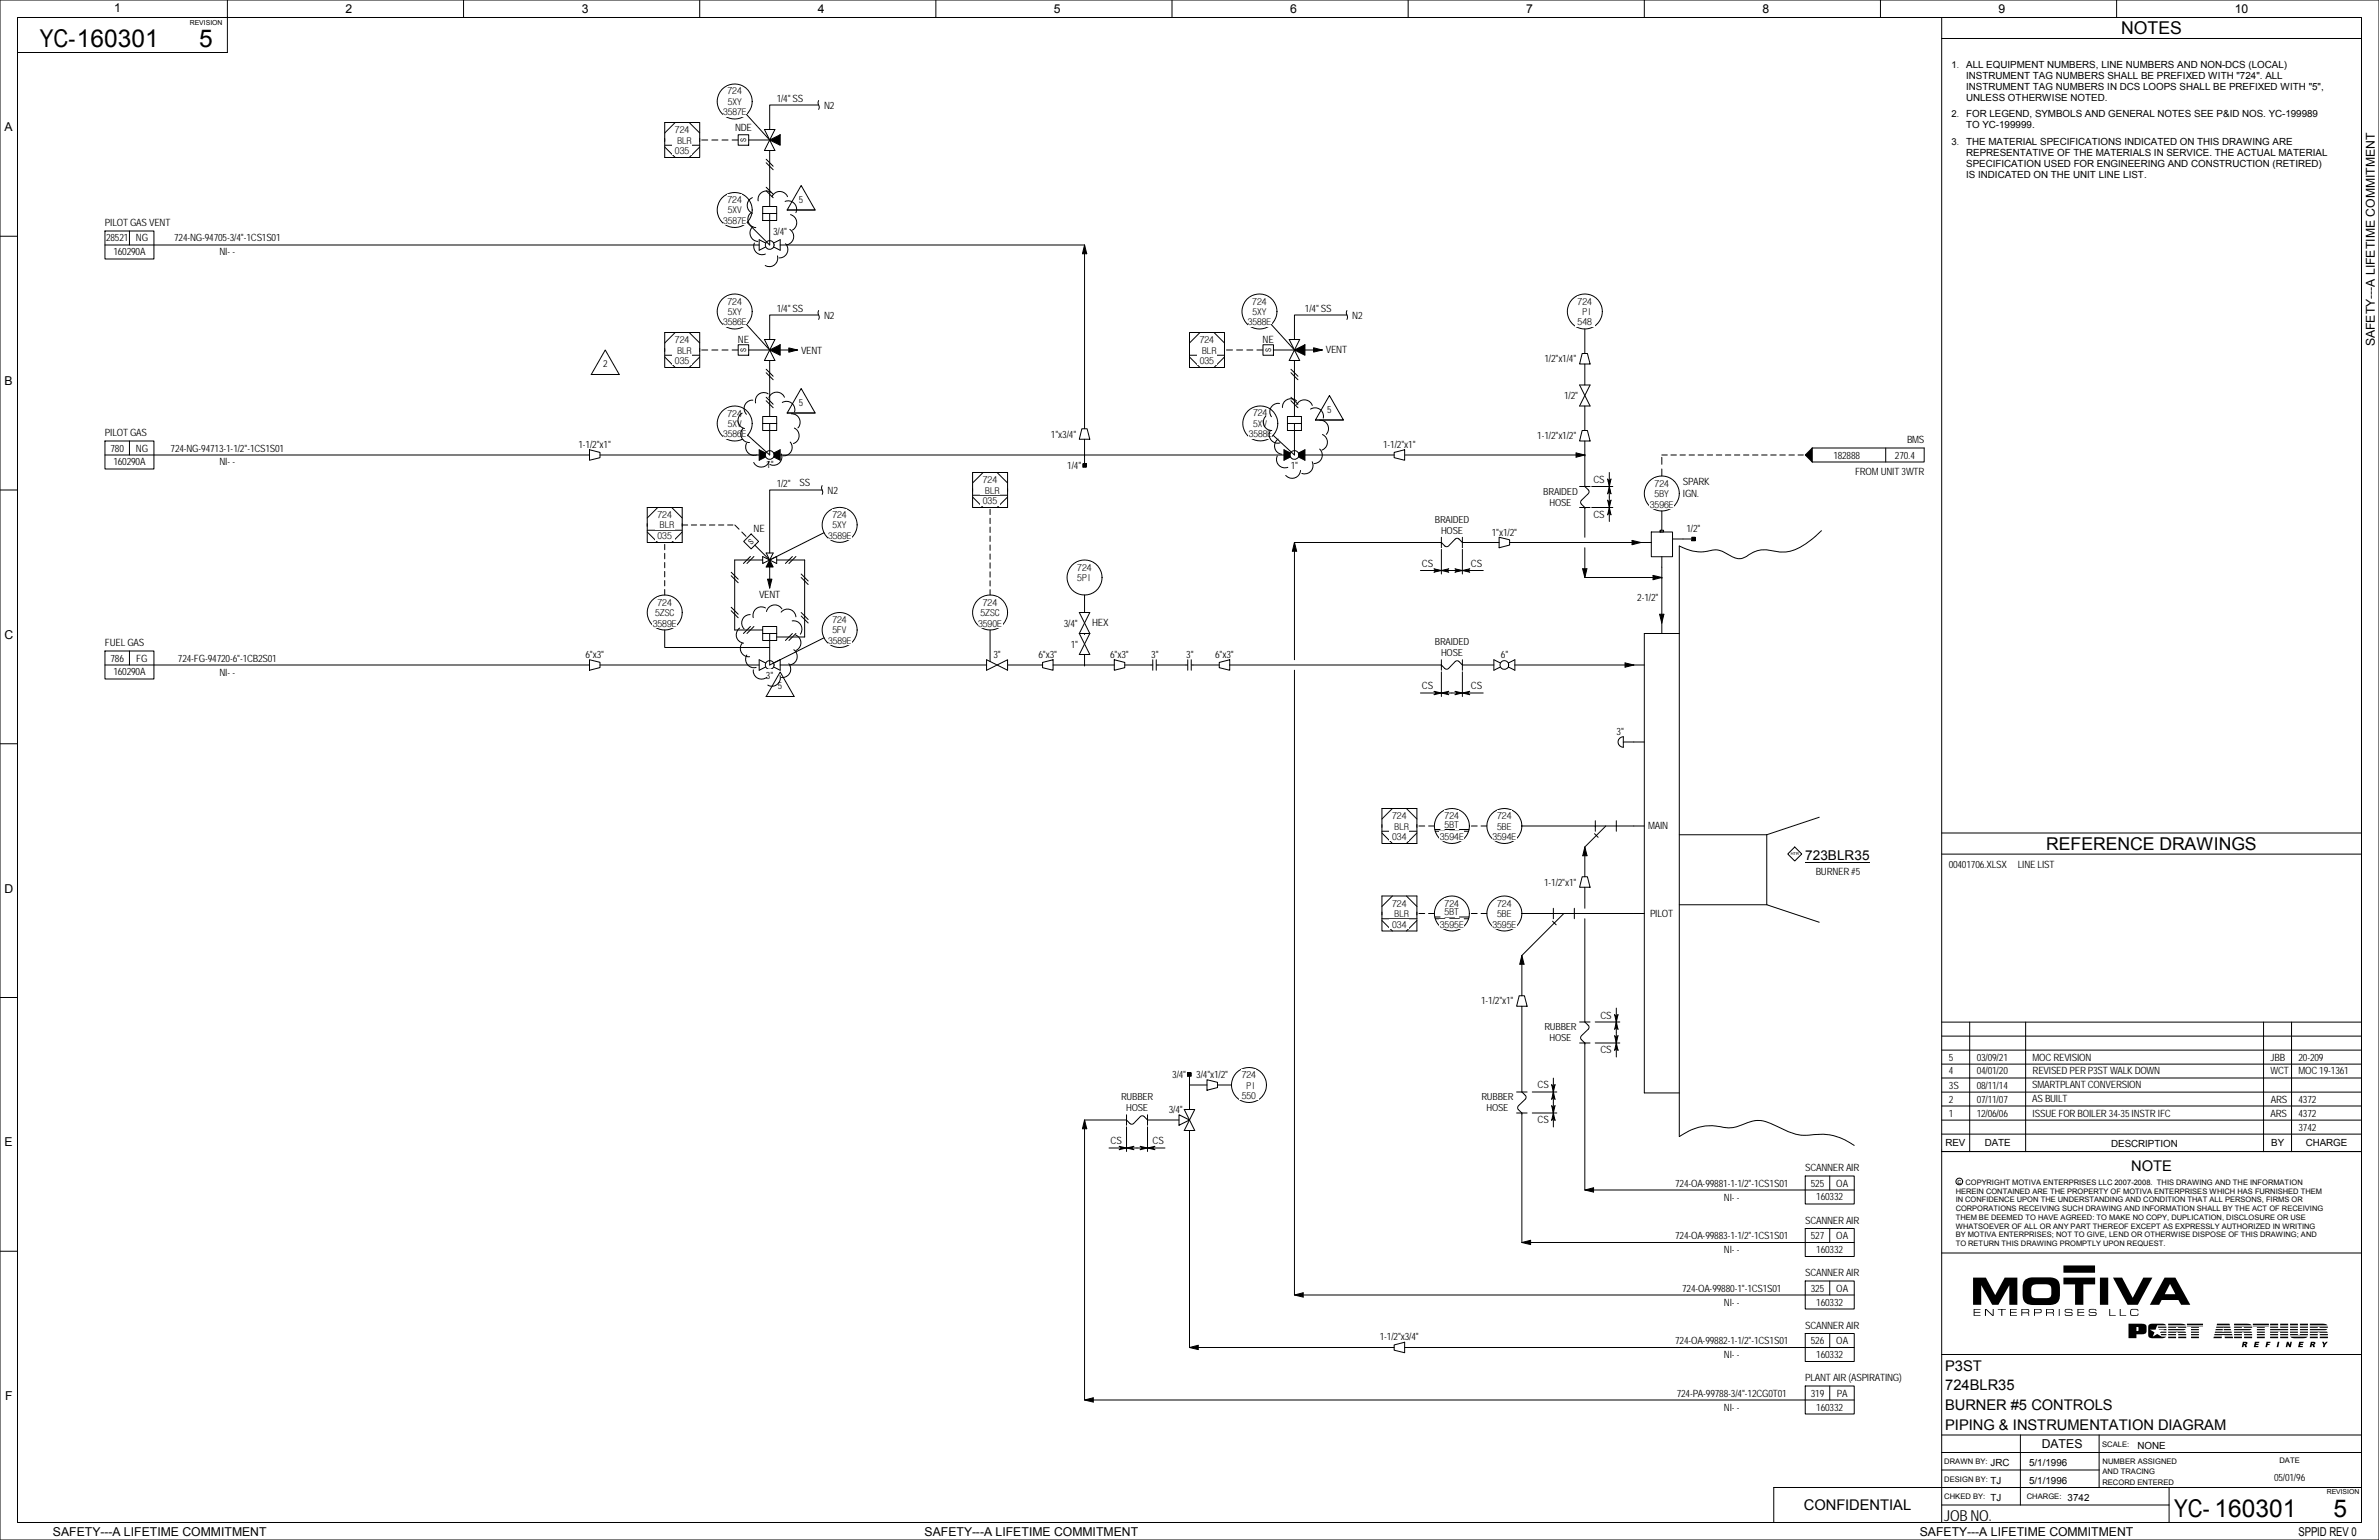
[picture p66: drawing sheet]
<svg xmlns="http://www.w3.org/2000/svg" width="432mm" height="279mm" viewBox="0 0 432 279" stroke-linecap="round" stroke-linejoin="round" font-family="sans-serif">
<defs><g id="words">
<g font-size="4.5">
<text x="7.2" y="8.6">YC-160301</text>
<text x="36.2" y="8.5">5</text>
<text x="394.6" y="275.3">YC- 160301</text>
<text x="423.6" y="275.2">5</text>
</g>
<g font-size="3.2">
<text x="385" y="6.2">NOTES</text>
<text x="371.4" y="154.1">REFERENCE DRAWINGS</text>
</g>
<g font-size="2.7">
<text x="386.8" y="212.4">NOTE</text>
<text x="353.1" y="248.7">P3ST</text>
<text x="353.1" y="252.2">724BLR35</text>
<text x="353.1" y="255.8">BURNER #5 CONTROLS</text>
<text x="353.1" y="259.4">PIPING &amp; INSTRUMENTATION DIAGRAM</text>
<text x="327.4" y="274">CONFIDENTIAL</text>
<text x="352.9" y="275.9">JOB NO.</text>
</g>
<text font-size="2.5" x="327.7" y="156.1">723BLR35</text>
<g font-size="2.2">
<text x="20.7" y="2.2">1</text>
<text x="62.7" y="2.4">2</text>
<text x="105.6" y="2.4">3</text>
<text x="148.4" y="2.4">4</text>
<text x="191.3" y="2.4">5</text>
<text x="234.2" y="2.4">6</text>
<text x="277" y="2.4">7</text>
<text x="319.9" y="2.4">8</text>
<text x="362.8" y="2.4">9</text>
<text x="405.6" y="2.4">10</text>
<text x=".8" y="23.8">A</text>
<text x="431" y="62.8" transform="rotate(-90 431 62.8)">SAFETY---A LIFETIME COMMITMENT</text>
<text x=".8" y="69.8">B</text>
<text x=".8" y="115.9">C</text>
<text x=".8" y="161.9">D</text>
<text x=".8" y="208">E</text>
<text x=".9" y="254">F</text>
<text x="370.6" y="262.7">DATES</text>
<text x="9.6" y="278.7">SAFETY---A LIFETIME COMMITMENT</text>
<text x="167.8" y="278.7">SAFETY---A LIFETIME COMMITMENT</text>
<text x="348.4" y="278.7">SAFETY---A LIFETIME COMMITMENT</text>
<text x="417.2" y="278.6">SPPID REV 0</text>
</g>
<g font-size="1.8">
<text x="356.9" y="12.4">ALL EQUIPMENT NUMBERS, LINE NUMBERS AND NON-DCS (LOCAL)</text>
<text x="356.9" y="14.4">INSTRUMENT TAG NUMBERS SHALL BE PREFIXED WITH &quot;724&quot;. ALL</text>
<text x="356.9" y="16.4">INSTRUMENT TAG NUMBERS IN DCS LOOPS SHALL BE PREFIXED WITH &quot;5&quot;,</text>
<text x="133.4" y="23.8">NDE</text>
<text x="141" y="18.4">1/4&quot; SS</text>
<text x="149.6" y="19.7">N2</text>
<text x="356.9" y="21.3">FOR LEGEND, SYMBOLS AND GENERAL NOTES SEE P&amp;ID NOS. YC-199989</text>
<text x="356.9" y="23.3">TO YC-199999.</text>
<text x="356.9" y="18.4">UNLESS OTHERWISE NOTED.</text>
<text x="356.9" y="26.4">THE MATERIAL SPECIFICATIONS INDICATED ON THIS DRAWING ARE</text>
<text x="356.9" y="28.4">REPRESENTATIVE OF THE MATERIALS IN SERVICE. THE ACTUAL MATERIAL</text>
<text x="356.9" y="30.3">SPECIFICATION USED FOR ENGINEERING AND CONSTRUCTION (RETIRED)</text>
<text x="356.9" y="32.3">IS INDICATED ON THE UNIT LINE LIST.</text>
<text x="19.1" y="41">PILOT GAS VENT</text>
<text x="145" y="36.8">5</text>
<text x="19.3" y="43.8">28521</text>
<text x="20.6" y="46.4">160290A</text>
<text x="24.6" y="43.8">NG</text>
<text x="31.6" y="43.8">724-NG-94705-3/4&quot;-1CS1S01</text>
<text x="39.9" y="46.4">NI- -</text>
<text x="140.3" y="42.7">3/4&quot;</text>
<text x="141" y="56.5">1/4&quot; SS</text>
<text x="149.6" y="57.8">N2</text>
<text x="236.9" y="56.5">1/4&quot; SS</text>
<text x="245.4" y="57.8">N2</text>
<text x="133.9" y="62.2">NE</text>
<text x="145.4" y="64.1">VENT</text>
<text x="229.2" y="62.2">NE</text>
<text x="240.6" y="64.1">VENT</text>
<text x="280.3" y="65.7">1/2&quot;x1/4&quot;</text>
<text x="109.5" y="66.7">2</text>
<text x="145" y="73.6">5</text>
<text x="240.9" y="74.9">5</text>
<text x="283.9" y="72.4">1/2&quot;</text>
<text x="19.1" y="79.1">PILOT GAS</text>
<text x="20.1" y="81.9">780</text>
<text x="24.6" y="81.9">NG</text>
<text x="31" y="81.9">724-NG-94713-1-1/2&quot;-1CS1S01</text>
<text x="105" y="81.3">1-1/2&quot;x1&quot;</text>
<text x="190.8" y="79.4">1&quot;x3/4&quot;</text>
<text x="251.1" y="81.3">1-1/2&quot;x1&quot;</text>
<text x="279" y="79.7">1-1/2&quot;x1/2&quot;</text>
<text x="332.8" y="83.2">182888</text>
<text x="343.9" y="83.2">270.4</text>
<text x="346.1" y="80.4">BMS</text>
<text x="20.6" y="84.5">160290A</text>
<text x="39.9" y="84.5">NI- -</text>
<text x="139.1" y="85">1&quot;</text>
<text x="141" y="88.3">1/2&quot;</text>
<text x="145.1" y="88.3">SS</text>
<text x="150.2" y="89.5">N2</text>
<text x="193.7" y="85.1">1/4&quot;</text>
<text x="234.3" y="85.1">1&quot;</text>
<text x="280.1" y="89.8">BRAIDED</text>
<text x="289.2" y="87.6">CS</text>
<text x="305.4" y="88">SPARK</text>
<text x="336.7" y="86.1">FROM UNIT 3WTR</text>
<text x="260.4" y="94.8">BRAIDED</text>
<text x="281.2" y="91.8">HOSE</text>
<text x="289.2" y="94">CS</text>
<text x="305.4" y="90.1">IGN.</text>
<text x="136.8" y="96.5">NE</text>
<text x="261.6" y="96.9">HOSE</text>
<text x="270.8" y="97.2">1&quot;x1/2&quot;</text>
<text x="306.1" y="96.5">1/2&quot;</text>
<text x="258.1" y="102.9">CS</text>
<text x="267" y="102.9">CS</text>
<text x="137.8" y="108.6">VENT</text>
<text x="193.1" y="113.7">3/4&quot;</text>
<text x="198.2" y="113.7">HEX</text>
<text x="297.2" y="109.1">2-1/2&quot;</text>
<text x="19.1" y="117.2">FUEL GAS</text>
<text x="106.3" y="119.4">6&quot;x3&quot;</text>
<text x="180.3" y="119.4">3&quot;</text>
<text x="188.5" y="119.4">6&quot;x3&quot;</text>
<text x="194.3" y="117.5">1&quot;</text>
<text x="201.5" y="119.4">6&quot;x3&quot;</text>
<text x="208.9" y="119.4">3&quot;</text>
<text x="215.3" y="119.4">3&quot;</text>
<text x="220.6" y="119.4">6&quot;x3&quot;</text>
<text x="260.4" y="117.1">BRAIDED</text>
<text x="261.6" y="119.1">HOSE</text>
<text x="272.4" y="119.4">6&quot;</text>
<text x="20.1" y="120">786</text>
<text x="20.6" y="122.6">160290A</text>
<text x="24.7" y="120">FG</text>
<text x="32.3" y="120">724-FG-94720-6&quot;-1CB2S01</text>
<text x="39.9" y="122.6">NI- -</text>
<text x="139" y="123.2">3&quot;</text>
<text x="141.2" y="125.1">5</text>
<text x="258.1" y="125.1">CS</text>
<text x="267" y="125.1">CS</text>
<text x="293.4" y="133.4">3&quot;</text>
<text x="299.1" y="150.5">MAIN</text>
<text x="280.3" y="160.7">1-1/2&quot;x1&quot;</text>
<text x="329.6" y="158.7">BURNER #5</text>
<text x="353.7" y="157.5">00401706.XLSX</text>
<text x="366.2" y="157.5">LINE LIST</text>
<text x="299.5" y="166.3">PILOT</text>
<text x="268.8" y="182.2">1-1/2&quot;x1&quot;</text>
<text x="290.5" y="184.8">CS</text>
<text x="280.3" y="186.9">RUBBER</text>
<text x="281.2" y="189">HOSE</text>
<text x="290.5" y="191.1">CS</text>
<text x="212.8" y="195.6">3/4&quot;</text>
<text x="217.1" y="195.6">3/4&quot;x1/2&quot;</text>
<text x="279" y="197.5">CS</text>
<text x="353.7" y="192.4">5</text>
<text x="353.7" y="194.9">4</text>
<text x="353.7" y="197.5">3S</text>
<text x="358.8" y="192.4">03/09/21</text>
<text x="358.8" y="194.9">04/01/20</text>
<text x="358.8" y="197.5">08/11/14</text>
<text x="368.9" y="197.5">SMARTPLANT CONVERSION</text>
<text x="368.9" y="192.4">MOC REVISION</text>
<text x="368.9" y="194.9">REVISED PER P3ST WALK DOWN</text>
<text x="412.1" y="192.4">JBB</text>
<text x="412.1" y="194.9">WCT</text>
<text x="417.2" y="192.4">20-209</text>
<text x="417.2" y="194.9">MOC 19-1361</text>
<text x="203.5" y="199.6">RUBBER</text>
<text x="204.4" y="201.7">HOSE</text>
<text x="212.1" y="202">3/4&quot;</text>
<text x="268.9" y="199.6">RUBBER</text>
<text x="269.8" y="201.7">HOSE</text>
<text x="279" y="203.8">CS</text>
<text x="353.7" y="202.6">1</text>
<text x="353.7" y="200">2</text>
<text x="358.8" y="202.6">12/06/06</text>
<text x="358.8" y="200">07/11/07</text>
<text x="368.9" y="200">AS BUILT</text>
<text x="368.9" y="202.6">ISSUE FOR BOILER 34-35 INSTR IFC</text>
<text x="412.1" y="202.6">ARS</text>
<text x="412.2" y="200">ARS</text>
<text x="417.2" y="200">4372</text>
<text x="417.2" y="202.6">4372</text>
<text x="201.6" y="207.6">CS</text>
<text x="209.2" y="207.6">CS</text>
<text x="353.1" y="208">REV</text>
<text x="360.2" y="207.9">DATE</text>
<text x="383.2" y="208">DESCRIPTION</text>
<text x="412.2" y="208">BY</text>
<text x="417.2" y="205.1">3742</text>
<text x="418.5" y="208">CHARGE</text>
<text x="304.1" y="215.3">724-OA-99881-1-1/2&quot;-1CS1S01</text>
<text x="327.7" y="212.5">SCANNER AIR</text>
<text x="328.7" y="215.3">525</text>
<text x="333.3" y="215.3">OA</text>
<text x="312.9" y="217.8">NI- -</text>
<text x="329.7" y="217.8">160332</text>
<text x="304.1" y="224.8">724-OA-99883-1-1/2&quot;-1CS1S01</text>
<text x="312.9" y="227.3">NI- -</text>
<text x="327.7" y="222">SCANNER AIR</text>
<text x="328.7" y="224.8">527</text>
<text x="329.7" y="227.3">160332</text>
<text x="333.3" y="224.8">OA</text>
<text x="327.7" y="231.5">SCANNER AIR</text>
<text x="305.3" y="234.3">724-OA-99880-1&quot;-1CS1S01</text>
<text x="312.9" y="236.9">NI- -</text>
<text x="328.7" y="234.3">325</text>
<text x="329.7" y="236.9">160332</text>
<text x="333.3" y="234.3">OA</text>
<text x="250.4" y="243.2">1-1/2&quot;x3/4&quot;</text>
<text x="304.1" y="243.8">724-OA-99882-1-1/2&quot;-1CS1S01</text>
<text x="327.7" y="241.1">SCANNER AIR</text>
<text x="328.7" y="243.8">526</text>
<text x="333.3" y="243.8">OA</text>
<text x="312.9" y="246.4">NI- -</text>
<text x="327.7" y="250.6">PLANT AIR (ASPIRATING)</text>
<text x="329.7" y="246.4">160332</text>
<text x="304.3" y="253.4">724-PA-99788-3/4&quot;-12CG0T01</text>
<text x="312.9" y="255.9">NI- -</text>
<text x="328.7" y="253.4">319</text>
<text x="329.7" y="255.9">160332</text>
<text x="333.4" y="253.4">PA</text>
<text x="388" y="262.9">NONE</text>
<text x="361.3" y="266">JRC</text>
<text x="361.3" y="269.2">TJ</text>
<text x="368.3" y="266">5/1/1996</text>
<text x="368.3" y="269.2">5/1/1996</text>
<text x="412.7" y="268.6">05/01/96</text>
<text x="361.3" y="272.4">TJ</text>
<text x="375.3" y="272.4">3742</text>
</g>
<g font-size="1.7">
<text x="132" y="17.1">724</text>
<text x="354.2" y="12.3">1.</text>
<text x="131.2" y="20.9">3587E</text>
<text x="132.1" y="19">5XY</text>
<text x="354.2" y="21.2">2.</text>
<text x="122.5" y="24.1">724</text>
<text x="122.5" y="27.9">035</text>
<text x="123" y="26">BLR</text>
<text x="354.2" y="26.3">3.</text>
<text x="131.3" y="40.6">3587E</text>
<text x="132" y="36.8">724</text>
<text x="132.1" y="38.7">5XV</text>
<text x="131.3" y="59">3586E</text>
<text x="132" y="55.2">724</text>
<text x="132.1" y="57.1">5XY</text>
<text x="226.5" y="59">3588E</text>
<text x="227.3" y="55.2">724</text>
<text x="227.3" y="57.1">5XY</text>
<text x="286.3" y="55.2">724</text>
<text x="286.3" y="59.1">548</text>
<text x="287.2" y="57.1">PI</text>
<text x="122.5" y="62.2">724</text>
<text x="123" y="64.1">BLR</text>
<text x="217.8" y="62.2">724</text>
<text x="218.2" y="64.1">BLR</text>
<text x="122.5" y="66">035</text>
<text x="217.8" y="66">035</text>
<text x="132" y="75.6">724</text>
<text x="132.1" y="77.4">5XV</text>
<text x="227.4" y="75.5">724</text>
<text x="227.5" y="77.4">5XV</text>
<text x="131.3" y="79.4">3586E</text>
<text x="226.7" y="79.3">3588E</text>
<text x="178.4" y="87.6">724</text>
<text x="178.8" y="89.5">BLR</text>
<text x="300.3" y="88.3">724</text>
<text x="119.3" y="94">724</text>
<text x="119.8" y="95.9">BLR</text>
<text x="151.1" y="94">724</text>
<text x="151.1" y="95.8">5XY</text>
<text x="178.4" y="91.4">035</text>
<text x="299.4" y="92.1">3596E</text>
<text x="300.3" y="90.2">5BY</text>
<text x="119.3" y="97.8">035</text>
<text x="150.3" y="97.7">3589E</text>
<text x="195.5" y="103.5">724</text>
<text x="195.5" y="105.4">5PI</text>
<text x="118.5" y="113.7">3589E</text>
<text x="118.9" y="111.8">5ZSC</text>
<text x="119.3" y="109.9">724</text>
<text x="151.1" y="113">724</text>
<text x="177.5" y="113.7">3590E</text>
<text x="178" y="111.8">5ZSC</text>
<text x="178.4" y="109.9">724</text>
<text x="150.3" y="116.8">3589E</text>
<text x="151.1" y="114.9">5FV</text>
<text x="252.7" y="148.6">724</text>
<text x="262.2" y="148.6">724</text>
<text x="271.7" y="148.6">724</text>
<text x="252.7" y="152.4">034</text>
<text x="253.1" y="150.5">BLR</text>
<text x="261.3" y="152.4">3594E</text>
<text x="262.2" y="150.2">5BT</text>
<text x="270.9" y="152.4">3594E</text>
<text x="271.7" y="150.5">5BE</text>
<text x="252.7" y="164.5">724</text>
<text x="253.1" y="166.4">BLR</text>
<text x="262.2" y="164.5">724</text>
<text x="262.2" y="166.1">5BT</text>
<text x="271.7" y="164.5">724</text>
<text x="271.7" y="166.4">5BE</text>
<text x="252.7" y="168.3">034</text>
<text x="261.3" y="168.3">3595E</text>
<text x="270.9" y="168.3">3595E</text>
<text x="225.4" y="195.6">724</text>
<text x="226.3" y="197.5">PI</text>
<text x="225.4" y="199.4">550</text>
</g>
<g font-size="1.4">
<text x="135.4" y="25.7" transform="rotate(-90 135.4 25.7)">S</text>
<text x="135.4" y="63.8" transform="rotate(-90 135.4 63.8)">S</text>
<text x="230.7" y="63.8" transform="rotate(-90 230.7 63.8)">S</text>
<text x="136.4" y="98.9" transform="rotate(-45 136.4 98.9)">S</text>
<text x="355.3" y="214.8">c COPYRIGHT MOTIVA ENTERPRISES LLC 2007-2008. THIS DRAWING AND THE INFORMATION</text>
<text x="355" y="216.6">HEREIN CONTAINED ARE THE PROPERTY OF MOTIVA ENTERPRISES WHICH HAS FURNISHED THEM</text>
<text x="355" y="218.1">IN CONFIDENCE UPON THE UNDERSTANDING AND CONDITION THAT ALL PERSONS, FIRMS OR</text>
<text x="355" y="219.7">CORPORATIONS RECEIVING SUCH DRAWING AND INFORMATION SHALL BY THE ACT OF RECEIVING</text>
<text x="355" y="221.3">THEM BE DEEMED TO HAVE AGREED: TO MAKE NO COPY, DUPLICATION, DISCLOSURE OR USE</text>
<text x="355" y="222.9">WHATSOEVER OF ALL OR ANY PART THEREOF EXCEPT AS EXPRESSLY AUTHORIZED IN WRITING</text>
<text x="355" y="224.5">BY MOTIVA ENTERPRISES; NOT TO GIVE, LEND OR OTHERWISE DISPOSE OF THIS DRAWING; AND</text>
<text x="355" y="226.1">TO RETURN THIS DRAWING PROMPTLY UPON REQUEST.</text>
<text x="381.6" y="262.6">SCALE:</text>
<text x="352.9" y="265.7">DRAWN BY:</text>
<text x="352.9" y="268.8">DESIGN BY:</text>
<text x="381.6" y="269.3">RECORD ENTERED</text>
<text x="381.6" y="267.4">AND TRACING</text>
<text x="381.6" y="265.6">NUMBER ASSIGNED</text>
<text x="413.7" y="265.4">DATE</text>
<text x="352.9" y="272">CHKED BY:</text>
<text x="367.9" y="272">CHARGE:</text>
</g>
<g font-size="1.3">
<text x="34.5" y="4.5">REVISION</text>
<text x="422.3" y="271.1">REVISION</text>
</g>
<text font-size=".7" x="325" y="155.2">HTR</text>
</g></defs>
<path d="M352.4 191.8h1.3M353.1 191.1v1.3M357.5 191.8h1.3M358.1 191.1v1.3M367.7 191.8h1.3M368.3 191.1v1.3M410.8 191.8h1.3M411.5 191.1v1.3M415.9 191.8h1.3M416.6 191.1v1.3" fill="none" stroke="#fff" stroke-width=".18"/>
<g fill="none" stroke="#000" stroke-width=".18">
<path d="M134 62.5h1.9v2h-1.9zM135.9 63.5h3.8M138.7 61.6l2 3.8h-2l2-3.8zM139.7 63.5l1.9-1v2zM139.7 63.5h.1M215.9 60.3h6.3v6.4h-6.3zM215.9 64.8l1.9 1.9M215.9 64.5h6.3M215.9 63.2v.6M217.8 60.3l-1.9 1.9M220.3 60.3l1.9 1.9M222.2 64.8l-1.9 1.9"/>
<path d="M297.8 98.4h1.9M299.7 96.5h3.9v4.5h-3.9zM301.3 96.2h.6v.3h-.6zM303.6 97.8h1.9M138.4 114.9h2.6h-1.3v5.8M138.4 113.7h2.6v2.5h-2.6zM301.6 101v1.9M301.6 113v1.9M139 120.3l-1.2-.6v1.9l1.2-.6M140.4 120.3l1.2-.6v1.9l-1.2-.6M296.5 120.6h1.9M296.5 134.6h1.9"/>
<path d="M296.5 149.9h1.9M325.8 153.7l1.2 1.2-1.2 1.3-1.3-1.3zM327.7 156.4h11.6M296.5 165.7h1.9"/>
<circle cx="139.7" cy="120.6" r=".8"/>
</g>
<path d="M139.7 63.5l1.9-1v2z" fill="#000"/>
<g fill="#fff">
<path d="M217.8 60.7h2.6v1.8h-2.6z"/>
<path d="M217.3 64.5h3.5v1.8h-3.5z"/>
<path d="M217.3 62.6h3.5v1.8h-3.5z"/>
</g>
<path d="M117.5 92.1h6.3v6.3h-6.3zM117.5 96.5l1.9 1.9M117.5 96.2h6.3M117.5 95v.5M119.4 92.1l-1.9 1.9M121.9 92.1l1.9 1.9M123.8 96.5l-1.9 1.9" fill="none" stroke="#000" stroke-width=".18"/>
<g fill="#fff">
<path d="M119.3 92.5h2.7v1.7h-2.7z"/>
<path d="M118.9 96.3h3.5v1.7h-3.5z"/>
<path d="M118.9 94.4h3.5v1.7h-3.5z"/>
</g>
<path d="M250.8 166.7h6.4M250.8 162.6h6.4v6.3h-6.4zM250.8 167l1.9 1.9M250.8 165.5v.5M252.7 162.6l-1.9 1.9M255.3 162.6l1.9 1.9M257.2 167l-1.9 1.9" fill="none" stroke="#000" stroke-width=".18"/>
<g fill="#fff">
<path d="M252.7 163h2.6v1.7h-2.6z"/>
<path d="M252.3 166.8h3.4v1.7h-3.4z"/>
<path d="M252.3 164.9h3.4v1.7h-3.4z"/>
</g>
<g fill="none" stroke="#000" stroke-width=".18">
<path d="M120.6 22.2h6.4v6.4h-6.4zM120.6 26.7l2 1.9M120.6 26.4h6.4M122.6 22.2l-2 1.9M125.1 22.2l1.9 1.9M127 26.7l-1.9 1.9M127 25.1v.6M229.2 62.5h1.9v2h-1.9zM231.1 63.5h3.8M233.7 76.8h2.5h-1.3v5.7M233.7 75.6h2.5v2.5h-2.5zM234 61.6l1.9 3.8h-1.9l1.9-3.8z"/>
<path d="M234.9 63.5h.1M235 63.5l1.9-1v2z"/>
</g>
<path d="M235 63.5l1.9-1v2z" fill="#000"/>
<g fill="#fff">
<path d="M122.5 22.6h2.6v1.8h-2.6z"/>
<path d="M122.1 26.4h3.5v1.8h-3.5z"/>
<path d="M122.1 24.5h3.5v1.8h-3.5z"/>
</g>
<path d="M120.6 60.3h6.4v6.4h-6.4zM120.6 64.8l2 1.9M120.6 64.5h6.4M120.6 63.2v.6M122.6 60.3l-2 1.9M125.1 60.3l1.9 1.9M127 64.8l-1.9 1.9" fill="none" stroke="#000" stroke-width=".18"/>
<g fill="#fff">
<path d="M122.5 60.7h2.6v1.8h-2.6z"/>
<path d="M122.1 64.5h3.5v1.8h-3.5z"/>
<path d="M122.1 62.6h3.5v1.8h-3.5z"/>
</g>
<g fill="none" stroke="#000" stroke-width=".18">
<path d="M134 24.4h1.9v2h-1.9zM135.9 25.4h3.8M138.4 37.5h2.6v2.5h-2.6zM138.7 23.5h2l-2 3.8h2zM139.7 25.4l1.9-1v2zM139.7 25.4h.1M141 38.7h-2.6h1.3v5.8M139 44.1l-1.2-.6v1.9l1.2-.6M140.4 44.1l1.2-.6v1.9l-1.2-.6"/>
<circle cx="139.7" cy="44.4" r=".8"/>
<circle cx="287.7" cy="56.5" r="3.2"/>
</g>
<path d="M139.7 25.4l1.9-1v2z" fill="#000"/>
<g fill="#fff">
<path d="M286.3 53.7h2.7v1.8h-2.7z"/>
<path d="M285.9 57.6h3.5v1.7h-3.5z"/>
<path d="M286.3 55.6h2.7v1.8h-2.7z"/>
</g>
<path d="M138.4 76.8h2.6h-1.3v5.7M138.4 75.6h2.6v2.5h-2.6zM250.8 150.8h6.4M250.8 146.7h6.4v6.3h-6.4zM250.8 151.1l1.9 1.9M250.8 149.6v.5M252.7 146.7l-1.9 1.9M255.3 146.7l1.9 1.9M257.2 151.1l-1.9 1.9" fill="none" stroke="#000" stroke-width=".18"/>
<g fill="#fff">
<path d="M252.7 147.1h2.6v1.7h-2.6z"/>
<path d="M252.3 150.9h3.4v1.7h-3.4z"/>
<path d="M252.3 149h3.4v1.7h-3.4z"/>
</g>
<path d="M176.5 85.7h6.4v6.4h-6.4zM176.5 90.2l1.9 1.9M176.5 89.9h6.4M176.5 88.6v.6M178.4 85.7l-1.9 1.9M181 85.7l1.9 1.9M182.9 90.2l-1.9 1.9" fill="none" stroke="#000" stroke-width=".18"/>
<g fill="#fff">
<path d="M178.4 86.1h2.6v1.8h-2.6z"/>
<path d="M178 89.9h3.4v1.8h-3.4z"/>
<path d="M178 88h3.4v1.8h-3.4z"/>
</g>
<circle cx="273" cy="165.7" r="3.2" fill="none" stroke="#000" stroke-width=".18"/>
<g fill="#fff">
<path d="M271.7 163h2.7v1.7h-2.7z"/>
<path d="M270.9 166.8h4.3v1.7h-4.3z"/>
<path d="M271.7 164.9h2.7v1.7h-2.7z"/>
</g>
<g fill="none" stroke="#000" stroke-width=".18">
<path d="M179.1 119.7l3.8 1.9v-1.9l-3.8 1.9z"/>
<circle cx="273" cy="149.9" r="3.2"/>
</g>
<g fill="#fff">
<path d="M271.7 147.1h2.7v1.7h-2.7z"/>
<path d="M270.9 150.9h4.3v1.7h-4.3z"/>
<path d="M271.7 149h2.7v1.7h-2.7z"/>
</g>
<circle cx="120.6" cy="111.1" r="3.2" fill="none" stroke="#000" stroke-width=".18"/>
<g fill="#fff">
<path d="M119.3 108.4h2.7v1.7h-2.7z"/>
<path d="M118.5 112.2h4.3v1.7h-4.3z"/>
<path d="M118.9 110.3h3.5v1.7h-3.5z"/>
</g>
<circle cx="226.7" cy="196.8" r="3.2" fill="none" stroke="#000" stroke-width=".18"/>
<g fill="#fff">
<path d="M225.4 194.1h2.6v1.7h-2.6z"/>
<path d="M225 197.9h3.4v1.7h-3.4z"/>
<path d="M225.4 196h2.6v1.7h-2.6z"/>
</g>
<circle cx="179.7" cy="111.1" r="3.2" fill="none" stroke="#000" stroke-width=".18"/>
<g fill="#fff">
<path d="M178.4 108.4h2.6v1.7h-2.6z"/>
<path d="M177.5 112.2h4.4v1.7h-4.4z"/>
<path d="M178 110.3h3.4v1.7h-3.4z"/>
</g>
<circle cx="301.6" cy="89.5" r="3.2" fill="none" stroke="#000" stroke-width=".18"/>
<g fill="#fff">
<path d="M300.3 86.8h2.6v1.7h-2.6z"/>
<path d="M299.4 90.6h4.4v1.7h-4.4z"/>
<path d="M300.3 88.7h2.6v1.7h-2.6z"/>
</g>
<g fill="none" stroke="#000" stroke-width=".18">
<path d="M260.4 150.5h1M260.5 150.8h1.8M262.3 150.5h1.7M263.1 150.8h1.8M264.9 150.5h1.7M265.7 150.8h.9"/>
<circle cx="263.5" cy="149.9" r="3.2"/>
</g>
<g fill="#fff">
<path d="M262.2 147.1h2.6v1.7h-2.6z"/>
<path d="M261.3 150.9h4.4v1.7h-4.4z"/>
<path d="M262.2 148.7h2.6v1.7h-2.6z"/>
</g>
<g fill="none" stroke="#000" stroke-width=".18">
<path d="M260.4 166.4h1M260.5 166.7h1.8M262.3 166.4h1.7M263.1 166.7h1.8M264.9 166.4h1.7M265.7 166.7h.9"/>
<circle cx="263.5" cy="165.7" r="3.2"/>
</g>
<g fill="#fff">
<path d="M262.2 163h2.6v1.7h-2.6z"/>
<path d="M261.3 166.8h4.4v1.7h-4.4z"/>
<path d="M262.2 164.6h2.6v1.7h-2.6z"/>
</g>
<g fill="none" stroke="#000" stroke-width=".18">
<path d="M148.6 19.1h-8.9v4.4M148.6 18.2l-.1 .4 .2 .8-.1 .5M127.4 25.4h1.1M129.2 25.4h1.1M131 25.4h1.1M132.9 25.4h1.1M139.1 34l1.2 1.2M139.1 34.6l1.2 1.3M139.1 28.9l1.2 1.3M139.1 29.5l1.2 1.3M139.7 27.3v10.2M19 41.9h8.9v5.1h-8.9z"/>
<path d="M19 44.4h118.8M23.5 41.9v2.5M141.6 44.4h55.2v33.4M148.6 57.2h-8.9v4.4M148.6 56.3l-.1 .4 .2 .8-.1 .5M244.5 56.3l-.1 .4 .2 .8-.1 .5M244.5 57.2h-9.6v4.4M287.7 59.7v4.4M107.3 67.9h5.1M127.4 63.5h1.1M129.2 63.5h1.1M131 63.5h1.1"/>
<path d="M132.9 63.5h1.1M139.1 67.6l1.2 1.3M139.1 67l1.2 1.3M139.1 72.7l1.2 1.3M139.1 72.1l1.2 1.2M139.7 65.4v10.2M141.6 63.5h3.2M143.2 63.1l1.5 .4-1.5 .4zM196.4 77.8h.9l.5 1.9h-1.9zM196.8 79.7v4.4M222.6 63.5h1.1M224.5 63.5h1.1"/>
<path d="M226.3 63.5h1.1M228.1 63.5h1.1M234.3 67.6l1.3 1.3M234.3 67l1.3 1.3M234.3 72.7l1.3 1.3M234.3 72.1l1.3 1.2M234.9 65.4v10.2M236.9 63.5h3.1M238.4 63.1l1.6 .4-1.6 .4zM286.7 69.9h1.9l-1.9 3.8h1.9zM287.2 78.1h.9l.5 1.9h-1.9zM287.2 64.1h.9l.5 1.9h-1.9z"/>
<path d="M287.7 66v3.8M287.7 73.7v4.4M19 80h8.9v5.1h-8.9zM19 82.5h88M23.5 80v2.5M107 81.6l1.9 .5v.9l-1.9 .5zM108.9 82.5h28.9M120.6 98.8v.9M123.8 95.2h1M125.5 95.2h.9M127.1 95.2h1M128.8 95.2h1"/>
<path d="M130.4 95.2h1M132.1 95.2h.9M133.4 95.2l.7 .8M134.6 96.5l.8 .8M135 98.2l1.3-1.3 1.4 1.3-1.4 1.4zM137 98.9l2.7 2.7M141.6 82.5h91.4M149.2 88.1l-.1 .3 .2 .8-.1 .5M149.2 88.9h-9.5v11.4M179.7 92.4v1M179.7 94v1M179.7 95.6v1"/>
<path d="M179.7 97.3v.9M179.7 98.9v.9M196.5 84.1h.7v.7h-.7zM196.8 82.5h.1M236.9 82.5h16.1M253 82.1l2-.5v1.9l-2-.5zM255 82.5h32.7M261.6 97.5v1.9M261.6 99.7v4.4M261.6 98.4h.1M261.6 98.4h-26.6v21.3M264.8 97.8l.6 .6h6.7"/>
<path d="M264.8 97.8l-.2-.1h-.3l-1.4 1.4-.3 .1-.3-.1-.7-.7M265.4 97.5v1.9M265.4 99.7v4.4M272.1 97.5l1.9 .4v1l-1.9 .5zM274 98.4h23.8M286.7 88.3h1.9M286.7 92.1h1.9M287 91.5l.7 .6M287.7 88.3l.7 .7v.3l-.1 .3-1.4 1.3v.3l.1 .3M287.7 82.5h.1M287.7 92.1h.1M287.7 99.4v5.4h13.9"/>
<path d="M287.7 80v2.5M287.7 92.1v5.4M288.9 88.3h3.8M288.9 92.1h3.8M291.8 86.9l.3 .5M291.8 86.9l.3 1.4M291.9 87.3h.4M292 88.9h.2M292.1 91.2l.3-.4-.3 1.3M292.1 92.1l-.3 1.3M292.1 93l.3 .4M292.1 88.3l-.3 1.3"/>
<path d="M292.1 89.2l.3 .4M292.1 85.7v8.9M292.1 92.1l.3 1.3M292.1 88.2l.3 1.4M292.1 91.2l-.3-.5 .3 1.4M292.1 93l-.3 .4M292.1 89.2l-.3 .4M292.4 86.9l-.3 1.4M292.4 86.9l-.3 .5M301.6 82.5h1M301.6 83v1.2M301.6 85.1v1.3"/>
<path d="M301.6 92.7v3.5M303.3 82.5h1M304.9 82.5h1M305.5 97.8h1.6M306.6 82.5h1M307.1 97.5h.6v.6h-.6zM308.2 82.5h1M309.9 82.5h1M311.5 82.5h1M313.2 82.5h1M314.8 82.5h1M316.5 82.5h.9"/>
<path d="M318.1 82.5h1M319.7 82.5h1M321.4 82.5h1M323 82.5h1M324.7 82.5h1M326.3 82.5h1M328.9 81.3h20.4v2.5h-20.4M328.9 81.3l-1.2 1.2 1.2 1.3M328.9 81.3v2.5M342.3 81.3v2.5M19 118.1h8.9v5.1h-8.9zM23.5 118.1v2.5"/>
<path d="M107 119.7l1.9 .5v.9l-1.9 .5zM120.6 114.3v3.2h19.1M120.6 100.4v1M120.6 102v1M120.6 103.7v1M120.6 105.3v1M120.6 107v.9M132.7 110.2l1.3 1.2M132.7 110.8l1.3 1.3M132.7 103.8l1.3 1.3M132.7 104.5l1.3 1.2M136.2 101l-1.3 1.2"/>
<path d="M136.2 113.7l-1.3 1.2M136.8 101l-1.2 1.2M136.8 113.7l-1.2 1.2M138.4 101.6h-5.1v12.7h5.1M138.4 101v1.2l2.6-1.2v1.2zM139.1 100.3l1.2 2.6h-1.2l1.2-2.6zM139.3 105.1h.8l-.4 1.6zM139.7 102.9v3.8M141 101.6h5l.1 14h-5.1M143.8 114.9l-1.2 1.3M143.8 101l-1.2 1.2M144.5 114.9l-1.3 1.3"/>
<path d="M144.5 101l-1.3 1.2M145.4 111.1l1.3 1.3M145.4 111.8l1.3 1.2M145.4 104.1l1.3 1.3M145.4 104.8l1.3 1.2M179.7 100.5v1M179.7 102.1v1M179.7 103.7v1M179.7 105.4v.9M179.7 107v.9M179.7 114.3v5.7M257.8 103.5h11.4"/>
<path d="M260.3 103.2l1.3 .3M260.3 103.2l.4 .3M260.7 103.5l-.4 .3M261.6 103.5l1.3 .3M261.6 119.7v1.9M261.6 103.5l-1.3 .3M262.5 103.5l.5 .3M262.9 103.2l-.4 .3M263 103.2l-1.4 .3M264.1 103.2l1.3 .3M264.1 103.2l.4 .3M264.5 103.5l-.4 .3"/>
<path d="M265.4 103.5l1.3 .3M265.4 119.7v1.9M265.5 103.5l-1.4 .3M266.3 103.5l.5 .3M266.7 103.2l-.4 .3M266.8 103.2l-1.4 .3M301.6 104.8h.1M301.6 102.9v10.1M19 120.6h88M108.9 120.6h28.9M141.6 120.6h37.5M182.9 120.6h6.3"/>
<path d="M189.2 120.2l1.9-.5v1.9l-1.9-.5zM235 121.6v113.3h101.5M257.8 125.7h11.4M260.3 125.4l1.3 .3M260.3 125.4l.4 .4-.4 .2M261.6 125.7l1.3 .3M261.6 120.6h.1M261.6 120.7l.6 .6M261.6 121.9v4.5M261.6 125.7l-1.3 .3M262.5 125.7l.5 .3M262.9 125.4l-.4 .4"/>
<path d="M263 125.4l-1.4 .3M264.1 125.4l1.3 .3M264.1 125.4l.4 .4M264.5 125.7l-.4 .3M265.4 125.7l1.3 .3M265.4 121.9v4.5M265.4 120.7l-.7-.8h-.3l-.3 .1-1.3 1.4h-.3l-.3-.1M265.5 125.7l-1.4 .3M266.3 125.7l.5 .3M266.7 125.4l-.4 .4M266.8 125.4l-1.4 .3M257.5 149.9h1.1"/>
<path d="M259.3 149.9h1M267.1 149.9h1M268.8 149.9h1.1M276.2 149.9h20.3M287.2 159.1h.9l.5 1.9h-1.9zM289.4 151.3l.7 .6M289.6 149.9h.1M289.6 148.9v1.9M291.5 149.9l-3.8 3.8v5.4M293.4 148.9v1.9M257.5 165.7h1.1M259.3 165.7h1"/>
<path d="M267.1 165.7h1M268.8 165.7h1.1M276.2 165.7h20.3M281.8 167.1l.6 .7M281.9 164.8v1.9M283.8 165.7l-7.6 7.7v7.3M285.8 164.8v1.9M287.7 166.7v18.7l.7 .7v.3l-.1 .3-1.4 1.4v.3l.1 .2M287.7 161v3.8M215.9 196.8h.1M215.9 196.8h3.2M215.9 195.3v6"/>
<path d="M219.1 195.9l1.9 .5v.9l-1.9 .5zM221 196.8h2.5M275.3 198.1h1.9M275.7 180.7h1l.5 1.9h-1.9zM276.2 182.6v15.5l.7 .7 .1 .3-.1 .3-1.4 1.4v.3l.1 .2M278.1 198.1h4.5M281.6 196.8h.1M281.9 198.4h.1M281.9 197.2l.3-.4-.3 1.3M281.9 198.1l-.3 1.4M281.9 199l.4 .5M281.9 195.6v8.9"/>
<path d="M281.9 198.1l.3 1.3M282 197.2l-.4-.4 .3 1.3M282 199l-.4 .4M282.2 196.8h.1M286.7 189.2h1.9M286.7 185.4h1.9M287 188.6l.7 .6M287.7 189.2h.1M287.7 189.2v26.7h48.8M289.5 189.2h4.5M289.5 185.4h4.5M293.1 184.1h.1"/>
<path d="M293.1 190.5h.1M293.3 185.7h.1M293.3 188.9h.1M293.4 184.5l.3-.4-.3 1.3M293.4 185.4l-.3 1.4M293.4 186.3l.3 .5M293.4 188.3l.3-.4-.3 1.4M293.4 189.2l-.3 1.4M293.4 190.1l.3 .5M293.4 182.9v8.9M293.4 185.4l.3 1.3M293.4 189.2l.3 1.3"/>
<path d="M293.4 184.5l-.3-.4 .3 1.3M293.4 186.3l-.3 .4M293.4 188.3l-.3-.4 .3 1.3M293.4 190.1l-.3 .4M293.6 184.1h.1M293.6 190.5h.1M201.3 208.3h10.2M203.6 208.3l-.4 .3 1.3-.3M204.5 208.3l-1.4-.3 .5 .3M204.5 202.2v2M204.5 204.4v4.5M204.5 208.3l1.3-.3-.4 .3"/>
<path d="M204.5 203.2h.1M204.5 203.2h-7.6v50.8h139.6M205.4 208.3l.4 .3-1.4-.3M207.4 208.3l-.4 .3 1.3-.3M207.7 202.6l.6 .6h5.7M207.7 202.6l-.3-.2-.3 .1-1.3 1.3-.3 .2-.3-.1-.7-.7M208.3 208.3l-1.4-.3 .5 .3M208.3 202.2v2M208.3 204.4v4.5M208.3 208.3l1.3-.3-.4 .3M209.2 208.3l.4 .3-1.3-.3M214 202.2l1.9 1-1.9 1z"/>
<path d="M214.9 201.3l2 3.8h-2l2-3.8zM215.9 205.1v39.4h37.1M275.3 201.9h1.9M275.6 201.3l.6 .6M276.2 201.9h.1M276.2 201.9v23.5h60.3M278.1 201.9h4.5M281.6 203.2h.1M281.9 201.6h.1M281.9 201l.3-.4-.3 1.4M281.9 201.9l-.3 1.4M281.9 202.8l.4 .5"/>
<path d="M281.9 201.9l.3 1.3M282 201l-.4-.4 .3 1.3M282 202.8l-.4 .4M282.2 203.2h.1M327.7 213.4h8.8v5h-8.8zM332.1 213.4v2.5M327.7 222.9h8.8v5.1h-8.8zM327.7 232.4h8.8v5.1h-8.8zM332.1 222.9v2.5M332.1 232.4v2.5M253 244l2-.5v1.9l-2-.4zM255 244.5h81.5"/>
<path d="M327.7 251.5h8.8v5h-8.8zM327.7 241.9h8.8v5.1h-8.8zM332.1 241.9v2.6M332.1 251.5v2.5"/>
<circle cx="228.7" cy="76.8" r="3.2"/>
</g>
<g fill="#000">
<path d="M143.2 63.1l1.5 .4-1.5 .4zM238.4 63.1l1.6 .4-1.6 .4zM328.9 81.3v2.5l-1.2-1.3zM139.3 105.1h.8l-.4 1.6zM139.7 101.6l.6 1.3h-1.2z"/>
<path d="M291.8 86.9l.3 .5 .3-.5-.3 1.4z" fill-rule="evenodd"/>
<path d="M292.1 88.3l.3 1.3-.3-.4-.3 .4z" fill-rule="evenodd"/>
<path d="M291.8 90.8l.3 .4 .3-.4-.3 1.3z" fill-rule="evenodd"/>
<path d="M292.1 92.1l.3 1.3-.3-.4-.3 .4z" fill-rule="evenodd"/>
<path d="M261.6 103.5l1.3-.3-.4 .3 .4 .3z" fill-rule="evenodd"/>
<path d="M260.3 103.2l1.3 .3-1.3 .3 .4-.3z" fill-rule="evenodd"/>
<path d="M265.4 103.5l1.3-.3-.4 .3 .4 .3z" fill-rule="evenodd"/>
<path d="M264.1 103.2l1.3 .3-1.3 .3 .4-.3z" fill-rule="evenodd"/>
<path d="M261.6 125.7l1.3-.3-.4 .3 .4 .3z" fill-rule="evenodd"/>
<path d="M260.3 125.4l1.3 .3-1.3 .3 .4-.3z" fill-rule="evenodd"/>
<path d="M265.4 125.7l1.3-.3-.4 .3 .4 .3z" fill-rule="evenodd"/>
<path d="M264.1 125.4l1.3 .3-1.3 .3 .4-.3z" fill-rule="evenodd"/>
<path d="M281.6 196.8l.3 .4 .3-.4-.3 1.3z" fill-rule="evenodd"/>
<path d="M281.9 198.1l.3 1.3-.3-.4-.3 .4z" fill-rule="evenodd"/>
<path d="M293.1 184.1l.3 .4 .3-.4-.3 1.3z" fill-rule="evenodd"/>
<path d="M293.4 185.4l.3 1.3-.3-.4-.3 .4z" fill-rule="evenodd"/>
<path d="M293.1 187.9l.3 .4 .3-.4-.3 1.3z" fill-rule="evenodd"/>
<path d="M293.4 189.2l.3 1.3-.3-.4-.3 .4z" fill-rule="evenodd"/>
<path d="M204.5 208.3l1.3-.3-.4 .3 .4 .3z" fill-rule="evenodd"/>
<path d="M203.2 208l1.3 .3-1.3 .3 .4-.3z" fill-rule="evenodd"/>
<path d="M208.3 208.3l1.3-.3-.4 .3 .4 .3z" fill-rule="evenodd"/>
<path d="M207 208l1.3 .3-1.3 .3 .4-.3z" fill-rule="evenodd"/>
<path d="M281.6 200.6l.3 .4 .3-.4-.3 1.3z" fill-rule="evenodd"/>
<path d="M281.9 201.9l.3 1.3-.3-.4-.3 .4z" fill-rule="evenodd"/>
</g>
<path d="M196.5 84.1h.7v.7h-.7zM307.1 97.5h.6v.6h-.6z" fill="#000"/>
<g fill="none" stroke="#fff" stroke-width=".18">
<path d="M356.2 19.7h1.3M356.2 10.8h1.3M356.9 10.2v1.3M356.9 19v1.3M356.2 24.8h1.3M356.9 24.1v1.3M328.3 158.1h1.3M328.9 157.5v1.3M352.4 156.8h1.3M353.1 156.2v1.3M352.4 194.3h1.3M352.5 196.8h1.3"/>
<path d="M352.5 199.4h1.3M353.1 193.7v1.3M353.1 196.2v1.3M353.1 198.8v1.2M357.5 194.3h1.3M357.5 196.8h1.3M357.5 199.4h1.3M358.1 193.7v1.3M358.1 196.2v1.3M358.1 198.8v1.2M367.6 196.8h1.3M367.6 199.4h1.3"/>
<path d="M367.7 194.3h1.3M368.2 196.2v1.3M368.2 198.7v1.3M368.3 193.7v1.3M410.8 194.3h1.3M410.9 199.4h1.3M411.5 193.7v1.3M411.5 198.8v1.2M415.9 194.3h1.3M415.9 199.4h1.3M416.6 193.7v1.3M416.6 198.8v1.2"/>
<path d="M352.4 201.9h1.3M353.1 201.3v1.3M357.5 201.9h1.3M358.1 201.3v1.3M367.7 201.9h1.3M368.3 201.3v1.3M410.8 201.9h1.3M411.5 201.3v1.3M415.9 201.9h1.3M415.9 204.5h1.3M416.6 201.3v1.3M416.6 203.8v1.3"/>
<path d="M411.5 268h1.3M412.1 267.3v1.3"/>
</g>
<g fill="#fff">
<path d="M226.7 77.9h4.2v1.7h-4.2z"/>
<path d="M227.4 74h2.6v1.8h-2.6z"/>
<path d="M227.5 76h2.5v1.7h-2.5z"/>
</g>
<g fill="none" stroke="#000" stroke-width=".18">
<path d="M231.1 79l3.9 3.6M287.7 215.9l1.5-.4v.8z"/>
<circle cx="133.3" cy="76.8" r="3.2"/>
</g>
<path d="M287.7 215.9l1.5-.4v.8z" fill="#000"/>
<g fill="#fff">
<path d="M131.3 77.9h4.2v1.7h-4.2z"/>
<path d="M132 74.1h2.7v1.7h-2.7z"/>
<path d="M132.1 76h2.5v1.7h-2.5z"/>
</g>
<path d="M135.7 79l4 3.6M235 98.4l.4 1.6h-.8z" fill="none" stroke="#000" stroke-width=".18"/>
<path d="M234.9 98.4l.5 1.6h-.8z" fill="#000"/>
<g fill="#fff">
<path d="M140.3 41h2.6v2.1h-2.6z"/>
<path d="M139 121.5h1.4v2.1h-1.4z"/>
</g>
<g fill="none" stroke="#000" stroke-width=".18">
<path d="M109.9 63.5l2.5 4.4h-5.1z"/>
<circle cx="133.3" cy="56.5" r="3.2"/>
</g>
<g fill="#fff">
<path d="M131.3 57.6h4.2v1.7h-4.2z"/>
<path d="M132 53.7h2.7v1.8h-2.7z"/>
<path d="M132.1 55.7h2.5v1.7h-2.5z"/>
</g>
<path d="M135.5 58.9l4.2 4.6M276.2 225.4l1.6-.4v.8z" fill="none" stroke="#000" stroke-width=".18"/>
<path d="M276.2 225.4l1.6-.4v.8z" fill="#000"/>
<path d="M139.1 83.3h1.3v2.1h-1.3z" fill="#fff"/>
<path d="M300 104.4l1.6 .4-1.6 .4z" fill="#000"/>
<g fill="none" stroke="#000" stroke-width=".18">
<path d="M300 104.4l1.6 .4-1.6 .4z"/>
<circle cx="228.6" cy="56.5" r="3.2"/>
</g>
<g fill="#fff">
<path d="M226.5 57.6h4.2v1.7h-4.2z"/>
<path d="M227.3 53.7h2.6v1.8h-2.6z"/>
<path d="M227.3 55.7h2.6v1.7h-2.6z"/>
</g>
<path d="M230.7 58.9l4.2 4.6M301.2 111.4h.8l-.4 1.6z" fill="none" stroke="#000" stroke-width=".18"/>
<path d="M301.2 111.4h.8l-.4 1.6z" fill="#000"/>
<path d="M180.3 117.7h1.3v2.1h-1.3z" fill="#fff"/>
<path d="M196.8 203.2l.5 1.6h-.8zM196.8 254l1.6-.4v.8z" fill="#000"/>
<g fill="none" stroke="#000" stroke-width=".18">
<path d="M196.9 203.2l.4 1.6h-.8zM196.8 254l1.6-.4v.8z"/>
<circle cx="152.4" cy="95.2" r="3.2"/>
</g>
<g fill="#fff">
<path d="M150.3 96.3h4.2v1.7h-4.2z"/>
<path d="M151.1 92.5h2.6v1.7h-2.6z"/>
<path d="M151.1 94.4h2.6v1.7h-2.6z"/>
</g>
<g fill="none" stroke="#000" stroke-width=".18">
<path d="M149.6 96.6l-9.9 5"/>
<circle cx="133.3" cy="18.4" r="3.2"/>
</g>
<g fill="#fff">
<path d="M131.2 19.5h4.2v1.7h-4.2z"/>
<path d="M132 15.6h2.7v1.8h-2.7z"/>
<path d="M132.1 17.6h2.5v1.7h-2.5z"/>
</g>
<path d="M135.5 20.8l4.2 4.6M234.9 234.9l1.6-.4v.8zM215.9 244.5l1.6-.4v.8z" fill="none" stroke="#000" stroke-width=".18"/>
<path d="M234.9 234.9l1.6-.4v.8zM215.9 244.5l1.6-.4v.8z" fill="#000"/>
<path d="M234.3 83.4h1.3v2.1h-1.3z" fill="#fff"/>
<circle cx="152.4" cy="114.3" r="3.2" fill="none" stroke="#000" stroke-width=".18"/>
<g fill="#fff">
<path d="M150.3 115.4h4.2v1.7h-4.2z"/>
<path d="M151.1 111.5h2.6v1.8h-2.6z"/>
<path d="M151.1 113.5h2.6v1.6h-2.6z"/>
</g>
<path d="M286.1 82.2l1.6 .3-1.6 .5zM149.6 115.7l-9.9 4.9M287.3 103.2h.7l-.3 1.6z" fill="none" stroke="#000" stroke-width=".18"/>
<path d="M286.1 82.2l1.6 .3-1.6 .5zM287.3 103.2h.7l-.3 1.6z" fill="#000"/>
<g fill="#fff">
<path d="M312.7 216.1h3.2v2.1h-3.2z"/>
<path d="M303.9 213.6h20.9v2.1h-20.9z"/>
<path d="M312.7 225.7h3.2v2h-3.2z"/>
<path d="M303.9 223.1h20.9v2.1h-20.9z"/>
<path d="M312.7 235.2h3.2v2.1h-3.2z"/>
<path d="M305.1 232.6h18.4v2.1h-18.4z"/>
<path d="M312.7 244.7h3.2v2.1h-3.2z"/>
<path d="M303.9 242.2h20.9v2h-20.9z"/>
<path d="M312.7 254.2h3.2v2.1h-3.2z"/>
<path d="M304.1 251.7h20.4v2.1h-20.4z"/>
<path d="M39.7 44.7h3.2v2.1h-3.2z"/>
<path d="M31.4 42.1h19.7v2.1h-19.7z"/>
<path d="M39.7 82.8h3.2v2.1h-3.2z"/>
<path d="M30.8 80.2h21v2.1h-21z"/>
<path d="M39.7 120.9h3.2v2.1h-3.2z"/>
<path d="M32.1 118.3h18.4v2.1h-18.4z"/>
</g>
<g fill="none" stroke="#000" stroke-width=".18">
<path d="M330.6 96.3a14.2 14.2 0 0 1-5.7 3.7 13.5 13.5 0 0 1-4.6-.3 7.1 7.1 0 0 0-3.8 1.5 2.5 2.5 0 0 1-2.6-.5 3.9 3.9 0 0 0-4-.7 7.6 7.6 0 0 1-5.1-.9v107.1a9.7 9.7 0 0 1 8.5-1.6 9.5 9.5 0 0 0 4.3-1.1l1.6-.2a9.9 9.9 0 0 1 4 1.4 8.5 8.5 0 0 0 6.1 1.2 10.1 10.1 0 0 1 7.2 1.9M202.2 119.7l2 .5v.9l-2 .5zM209.2 119.7v1.9M209.9 119.7v1.9M215.6 119.7v1.9M216.2 119.7v1.9M304.8 114.9h-6.4v83.4h6.4M204.2 120.6h5M209.9 120.6h5.7M216.2 120.6h5.1M221.3 120.2l1.9-.5v1.9l-1.9-.5zM223.2 120.6h38.4"/>
<path d="M265.4 120.6h5.7M272.3 120.3l-1.2-.6v1.9l1.2-.6M273.8 120.3l1.2-.6v1.9l-1.2-.6M275 120.6h21.5M294 133.9l.6-.2v1.9a.95 .95 0 0 1-.9-.6 .95 .95 0 0 1 .3-1.1zM294.6 134.6h1.9M287.7 153.7l.4 1.6h-.8zM304.8 151.4h15.9M320.7 151.4v12.7l9.5 3.2M330.2 148.3l-9.5 3.1M276.2 173.4l.4 1.5h-.8zM304.8 164.1h15.9"/>
<path d="M215.6 194.6h.6v.7h-.6z"/>
<circle cx="196.8" cy="104.8" r="3.2"/>
<circle cx="273" cy="120.7" r=".79"/>
</g>
<path d="M287.7 153.7l.4 1.6h-.8zM276.2 173.4l.4 1.5h-.8z" fill="#000"/>
<path d="M215.6 194.6h.6v.7h-.6z" fill="#000"/>
<g fill="#fff">
<path d="M195.5 102h2.7v1.7h-2.7z"/>
<path d="M196 105.8h1.7v1.7h-1.7z"/>
<path d="M195.5 103.9h2.7v1.7h-2.7z"/>
</g>
<g fill="none" stroke="#000" stroke-width=".18">
<path d="M196.9 44.4l.4 1.6h-.8zM287.7 82.5v5.8M195.9 114.9l1.9 3.8h-1.9l1.9-3.8M195.9 114.9h1.9M196.8 114.9h.1M196.8 107.9v3.2M196.8 118.7v1.9M197.8 114.9l-1.9-3.8h1.9l-1.9 3.8M191.1 120.6h11.1M196.8 120.6h.1"/>
<circle cx="133.3" cy="38.1" r="3.2"/>
</g>
<path d="M196.8 44.4l.5 1.6h-.8z" fill="#000"/>
<g fill="#fff">
<path d="M131.3 39.2h4.2v1.7h-4.2z"/>
<path d="M132 35.3h2.7v1.8h-2.7z"/>
<path d="M132.1 37.3h2.5v1.6h-2.5z"/>
</g>
<g fill="none" stroke="#000" stroke-width=".18">
<path d="M384.2 0v3.2M0 0h431.8v279.4h-431.8zM3.2 3.2h425.4v273h-425.4zM41.3 0v9.5h-38.1M84.1 0v3.2M127 0v3.2M169.9 0v3.2M212.7 0v3.2M255.6 0v3.2M298.4 0v3.2M341.3 0v3.2M352.4 3.2v273"/>
<path d="M352.4 7h76.2M136.3 38.6a1.52 1.52 0 0 0-.5 1.7 1.52 1.52 0 0 0 1.4 1M136.6 35.9a1.54 1.54 0 0 0-1 1.4 1.54 1.54 0 0 0 1 1.4M140 34.9a1.53 1.53 0 0 0-1.7 0 1.53 1.53 0 0 0-.7 1.5M140.1 35.7a1.53 1.53 0 0 1 1.4-1 1.53 1.53 0 0 1 1.4 1M142.5 36.5a1.54 1.54 0 0 1 1.7 .4 1.54 1.54 0 0 1 .3 1.7M142.9 38.1h5.1M143.5 38.9a1.53 1.53 0 0 1 1.1 1.3 1.53 1.53 0 0 1-.8 1.5M145.4 33.7l2.6 4.4h-5.1zM0 42.9h3.2M135.6 40.3l4.1 4.2M136.6 41.1a1.52 1.52 0 0 0-.4 1.7 1.52 1.52 0 0 0 1.4 1"/>
<path d="M136.9 44.1a1.51 1.51 0 0 0 .3 1.7 1.51 1.51 0 0 0 1.7 .3M141.1 46.4a1.54 1.54 0 0 1-.5 1.6 1.54 1.54 0 0 1-1.7 .2M142.6 44.2a1.53 1.53 0 0 1 .3 1.7 1.53 1.53 0 0 1-1.5 .9M143.4 41.6a1.54 1.54 0 0 1 .6 1.6 1.54 1.54 0 0 1-1.2 1.2M134.7 75a1.54 1.54 0 0 0-.7 1.5 1.54 1.54 0 0 0 1.1 1.3M134.9 77.7a1.53 1.53 0 0 0-.3 1.7 1.53 1.53 0 0 0 1.4 .9M136.7 72.6a1.51 1.51 0 0 0-1.5 .9 1.51 1.51 0 0 0 .3 1.7M139.4 71.5a1.52 1.52 0 0 0-1.7 0 1.52 1.52 0 0 0-.6 1.6M142 73a1.51 1.51 0 0 1 1.7 .1 1.51 1.51 0 0 1 .5 1.6M142.4 72.1a1.54 1.54 0 0 0-1.4-1 1.54 1.54 0 0 0-1.4 1M142.9 74.9h5.1M143.6 75.1a1.52 1.52 0 0 1 1.5 .9 1.52 1.52 0 0 1-.3 1.6"/>
<path d="M144.2 77.7a1.52 1.52 0 0 1 .8 1.4 1.52 1.52 0 0 1-1 1.4M145.4 70.5l2.6 4.4h-5.1zM229.7 75.5a1.52 1.52 0 0 0-.3 1.7 1.52 1.52 0 0 0 1.4 .9M230.5 78.2a1.53 1.53 0 0 0 .2 1.7 1.53 1.53 0 0 0 1.6 .4M232 79.7a1.52 1.52 0 0 0-.6 1.5 1.52 1.52 0 0 0 1.2 1.2M232.2 73.2a1.52 1.52 0 0 0-1.5 .7 1.52 1.52 0 0 0 .1 1.7M235.3 72.7a1.52 1.52 0 0 0-1.6-.2 1.52 1.52 0 0 0-.9 1.4M235.4 73.4a1.54 1.54 0 0 1 1.4-.9 1.54 1.54 0 0 1 1.4 1.1M237.9 74.2a1.52 1.52 0 0 1 1.7 .1 1.52 1.52 0 0 1 .6 1.6M238.8 76.2h5M239.6 76.2a1.52 1.52 0 0 1 1.4 .9 1.52 1.52 0 0 1-.3 1.7M240 78.8a1.53 1.53 0 0 1 .9 1.5 1.53 1.53 0 0 1-1 1.4"/>
<path d="M241.3 71.8l2.5 4.4h-5zM0 88.9h3.2M135.5 80.4a1.53 1.53 0 0 0 .2 1.7 1.53 1.53 0 0 0 1.7 .4M139 82.2l-1.2-.6v1.9l1.2-.6M139.6 83.7a1.53 1.53 0 0 1-1.3 1 1.53 1.53 0 0 1-1.5-.8M140.4 82.2l1.2-.6v1.9l-1.2-.6M141.8 82.4a1.53 1.53 0 0 1-.4 1.6 1.53 1.53 0 0 1-1.7 .3M143.4 80.2a1.53 1.53 0 0 1 .2 1.7 1.53 1.53 0 0 1-1.5 .8M231.8 82.7a1.53 1.53 0 0 0 .3 1.7 1.53 1.53 0 0 0 1.6 .4M234.2 82.2l-1.2-.6v1.9l1.2-.6M235.7 82.2l1.2-.6v1.9l-1.2-.6M236.1 85.3a1.53 1.53 0 0 1-1.1 1.4 1.53 1.53 0 0 1-1.6-.4"/>
<path d="M238.2 83.8a1.53 1.53 0 0 1-.3 1.7 1.53 1.53 0 0 1-1.6 .4M239.5 81.5a1.53 1.53 0 0 1 .4 1.6 1.53 1.53 0 0 1-1.4 1M296.2 98l1.6 .4-1.6 .4zM134.3 113.9a1.53 1.53 0 0 0-.6 1.7 1.53 1.53 0 0 0 1.3 1.1M134.7 116.7a1.51 1.51 0 0 0-.1 1.7 1.51 1.51 0 0 0 1.5 .7M135.6 118.8a1.53 1.53 0 0 0 0 1.7 1.53 1.53 0 0 0 1.6 .6M136.2 111.5a1.53 1.53 0 0 0-1.5 .9 1.53 1.53 0 0 0 .4 1.7M138.9 110.3a1.53 1.53 0 0 0-1.7 .1 1.53 1.53 0 0 0-.5 1.7M141.8 111.1a1.52 1.52 0 0 1 1.6-.5 1.52 1.52 0 0 1 1.1 1.3M141.9 110.5a1.55 1.55 0 0 0-1.5-.7 1.55 1.55 0 0 0-1.3 1.1M143.8 112.6a1.53 1.53 0 0 1 1.5 .8 1.53 1.53 0 0 1 0 1.7M144.1 117.9a1.54 1.54 0 0 1 .6 1.6 1.54 1.54 0 0 1-1.3 1.1"/>
<path d="M144.4 115.2a1.53 1.53 0 0 1 1 1.4 1.53 1.53 0 0 1-1 1.4M0 134.9h3.2M136.7 121.5a1.52 1.52 0 0 0 .8 1.5 1.52 1.52 0 0 0 1.7-.1M139.1 126.4h5M141.6 122.6a1.51 1.51 0 0 1-.5 1.6 1.51 1.51 0 0 1-1.7 .1M141.6 121.9l2.5 4.5h-5zM143.2 120.4a1.52 1.52 0 0 1 .1 1.7 1.52 1.52 0 0 1-1.5 .8M295 120.3l1.5 .4-1.5 .4zM352.4 155h76.2M352.4 151.1h76.2M0 181h3.2M352.4 198.1h76.2"/>
<path d="M352.4 195.6h76.2M352.4 193.1h76.2M352.4 190.5h76.2M352.4 188h76.2M352.4 185.4h76.2M357.5 185.4v23.5M367.7 185.4v23.5M410.8 185.4v23.5M415.9 185.4v23.5M352.4 208.9h76.2M352.4 203.2h76.2M352.4 205.8h76.2"/>
<path d="M352.4 200.7h76.2M0 227h3.2M352.4 227.3h76.2M352.4 245.7h76.2M321.9 269.9v6.3M321.9 269.9h30.5M352.4 269.9h76.2M352.4 260.3h76.2M352.4 266.7h28.6M352.4 263.5h28.5M352.4 273h41.3M366.7 260.3v12.7"/>
<path d="M381 263.5h47.6M381 260.3v9.6M393.7 269.9v6.3"/>
<circle cx="139.7" cy="82.5" r=".8"/>
<circle cx="235" cy="82.5" r=".8"/>
<circle cx="355.6" cy="214.4" r=".61"/>
</g>
<g fill="#000">
<path d="M296.2 98l1.6 .4-1.6 .4zM295 120.3l1.5 .3-1.5 .5z"/>
<path d="M137.8 81.6l1.2 .6v.7l-1.2 .6z" fill-rule="evenodd"/>
<path d="M140.4 82.2l1.2-.6v1.9l-1.2-.6z" fill-rule="evenodd"/>
<path d="M233 81.6l1.2 .6v.7l-1.2 .6z" fill-rule="evenodd"/>
<path d="M235.7 82.2l1.2-.6v1.9l-1.2-.6z" fill-rule="evenodd"/>
<path d="M358.2 237.5v1.2h1.3v-.1h-1.1v-.4h1v-.2h-1v-.4h1.1v-.1zM360.3 237.5v1.2h.2v-1.1l1.1 1.1h.3v-1.2h-.2v1.1l-1.1-1.1zM362.6 237.5v.1h.6v1.1h.2v-1.1h.7v-.1zM364.8 237.5v1.2h1.3v-.1h-1.1v-.4h1v-.2h-1v-.4h1.1v-.1zM366.9 237.5v1.2h.2v-.4h.9l.2 .4h.1v-.4l-.2-.1 .2-.3-.1-.4zM367.1 237.6h.9l.1 .4-1 .1zM369.2 237.5v1.2h.2v-.4l1.1-.1a.42 .42 0 0 0 .1-.4 .42 .42 0 0 0-.4-.3zM369.4 237.6h.9l.1 .4-1 .1zM371.4 237.5v1.2h.1v-.4h1l.1 .4h.2v-.4l-.2-.1 .2-.3-.1-.4zM371.5 237.6h1l.1 .3-.1 .2h-1zM373.7 237.5v1.2h.1v-1.2zM374.8 237.6l-.1 .2 .2 .3 1 .1 .1 .2-.1 .2h-.7l-.4-.2v.3l.4 .1 .9-.1 .1-.4-.2-.2-1-.1-.1-.2 .2-.2h.8l.1 .2h.2l-.1-.2-.5-.1zM377.1 237.5v1.2h1.2v-.1h-1.1v-.4h1.1v-.2h-1.1v-.4h1.1v-.1zM379.2 237.6l-.1 .2 .1 .3 1.1 .1 .1 .2-.1 .2h-.8l-.4-.2 .1 .3 .4 .1 .9-.1v-.5l-1.1-.2-.1-.2 .2-.2h.7l.2 .2h.1v-.2l-.5-.1zM382.8 237.5v1.2h1.2v-.1h-1v-1.1zM384.7 237.5v1.2h1.2v-.1h-1v-1.1zM386.8 237.5a.94 .94 0 0 0 .1 1.3l1.1-.1 .2-.4h-.2l-.1 .3h-1l-.1-.2v-.7l1-.1 .2 .3h.1v-.3a1.53 1.53 0 0 0-1.3-.1z" fill-rule="evenodd"/>
<path d="M358.1 231.8v4.9h1.5v-3.5l2 3.5h1.1l2-3.5v3.5h1.5v-4.9h-2.3l-1.8 3.2-1.7-3.2zM367.5 232.3a5.2 5.2 0 0 0-.3 3.5 1.62 1.62 0 0 0 1.9 1h3.1a1.58 1.58 0 0 0 1.7-1.8 3.4 3.4 0 0 0-.4-2.8l-.4-.2-.9-.2h-3.4a1.95 1.95 0 0 0-1.3 .5zM368.9 233.3l.7-.3h1.8l.5 .1 .3 .3a2.81 2.81 0 0 1 .1 1.7 .7 .7 0 0 1-.8 .4h-2l-.6-.1a1.84 1.84 0 0 1-.2-1.7zM374.5 231.8v1.2h2.1v3.7h1.5v-3.7h2.2v-1.2zM374.5 229.6v1.3h5.8v-1.3zM381.1 231.8v4.9h1.6v-4.9zM383.5 231.8l2.7 4.9h1.8l2.7-4.9h-1.7l-1.9 3.7-1.9-3.7zM392.9 231.8l-2.7 4.9h1.7l.4-.8h3.1l.5 .8h1.7l-2.8-4.9zM393.9 232.9l.9 1.9h-1.9z" fill-rule="evenodd"/>
<path d="M397.7 242.5v.3h1.4v-.3zM397.7 242v.3h1.4v-.3zM397.7 241.6v.2h1.4v-.2zM397.7 241.1v.2h1.4v-.2zM396.9 240.7h.8v.2h1.4v-.2h.8zM396.9 240.2v.3h3v-.3zM393.5 240.2v.3h3.2l-.5-.3zM393.5 240.7v.2h1.5v-.2l.4 .2h1.4v-.2zM393.5 241.1v.2h2.8l.4-.1zM393.5 241.6v.2h1.5v-.1l1.8 .1-.1-.2zM395.4 242v.3h1.4v-.3zM395.4 242.5v.3h1.4v-.3zM393.5 242v.3h1.5v-.3zM393.5 242.5v.3h1.5v-.3zM390 240.4l-.1 1.8 .2 .5 .7 .1h1.5l.8-.2-.8-.1-.8-.5-.8 .5 .4-.8-.9-.5h1l.3-.7h1.6v-.2l-.5-.1h-2.1zM392.2 242l.1 .3h.9v-.3zM392 241.7l1.2 .1v-.2h-1zM391.8 241.1l.1 .1 1.3 .1v-.2zM391.6 240.7l.1 .2h1.5v-.2zM386.3 240.2v2.6h1.5v-.7l1.4-.1a1 1 0 0 0 .4-1.3l-.2-.4-.4-.1zM387.8 240.7l.4 .1v.6l-.2 .1h-.2z" fill-rule="evenodd"/>
<path d="M401.8 242.5l-.1 .3h1.5l.1-.3zM401.9 242v.3h3.3l-.1-.3zM402 241.6v.2h3.1l-.1-.2zM402.2 241.1l-.1 .2h1.3l.1-.2zM403.6 241.1v.2h1.4l-.1-.2zM402.3 240.7l-.1 .2h1.3v-.2l.1 .2h1.3l-.1-.2zM402.4 240.2l-.1 .3h2.4v-.3z" fill-rule="evenodd"/>
<path d="M407.1 243.4l-.2 1h.3l.1-.4 .2 .4h.3l-.2-.4a.28 .28 0 0 0 .3-.3 .28 .28 0 0 0-.3-.3zM407.4 243.6l.2 .2h-.3zM409.3 243.4l-.2 1h.8v-.2h-.5v-.2h.5l.1-.2h-.5v-.2h.5l.1-.2zM411.4 243.4l-.2 1h.3l.1-.4h.3l.1-.2h-.4v-.2h.5v-.2zM413.4 243.4l-.2 1h.3l.2-1zM415.1 243.4l-.2 1h.2l.2-.5 .2 .5h.3l.2-1h-.3l-.1 .6-.2-.6zM417.3 243.4l-.2 1h.8l.1-.2h-.5v-.2h.5v-.2h-.4v-.2h.5v-.2zM419.4 243.4l-.2 1h.3l.1-.4 .2 .4h.4l-.2-.4 .2-.2 .1-.2zM419.7 243.6l.2 .2h-.2zM421.5 243.4l.2 .6-.1 .4h.3l.1-.4 .5-.6h-.3l-.3 .4-.1-.4z" fill-rule="evenodd"/>
<path d="M419.2 240.2v.3h3.2l-.5-.3zM419.2 240.7v.2h1.5v-.2l.3 .2h1.5v-.2zM419.2 241.1v.2h2.9l.3-.2zM419.2 241.6v.2h1.5v-.1l1.8 .1-.1-.2zM419.2 242v.3h1.5v-.3zM421 242v.3h1.5v-.3zM421 242.5v.3h1.5v-.3zM419.2 242.5v.3h1.5v-.3zM415.7 242.5l.3 .2 .5 .1h1.8l.5-.3zM415.6 242v.3h3.3v-.3h-1.5l-.1 .2-.2-.2zM417.4 241.6v.2h1.5v-.2zM415.6 241.6v.2h1.5v-.2zM415.6 241.1v.2h1.5v-.2zM417.4 241.1v.2h1.5v-.2zM417.4 240.7v.2h1.5v-.2zM415.6 240.7v.2h1.5v-.2zM415.6 240.2v.3h1.5v-.3zM417.4 240.2v.3h1.5v-.3zM413.9 242.5v.3h1.4v-.3zM412 242.5v.3h1.5v-.3zM412 241.6v.2h1.5v-.2h.4v.2h1.4v-.2zM413.9 242v.3h1.4v-.3zM412 242v.3h1.5v-.3zM412 241.1v.2h3.3v-.2zM412 240.7v.2h1.5v-.2zM413.9 240.7v.2h1.4v-.2zM413.9 240.2v.3h1.4v-.3zM412 240.2v.3h1.5v-.3zM409.6 242.5v.3h1.5v-.3zM409.6 242v.3h1.5v-.3zM409.6 241.6v.2h1.5v-.2zM409.6 241.1v.2h1.5v-.2zM408.9 240.7h.7v.2h1.5v-.2h.7zM408.9 240.2v.3h2.9v-.3zM405.5 240.2v.3h3.2l-.6-.3zM405.5 240.7v.2h1.4v-.2l.4 .2h1.5v-.2zM405.5 241.1v.2h2.8l.4-.1zM405.5 241.6v.2h1.4v-.1l1.8 .1-.1-.2zM407.3 242v.3h1.5v-.3zM405.5 242v.3h1.4v-.3zM405.5 242.5v.3h1.4v-.3zM407.3 242.5v.3h1.5v-.3zM403.8 242.5v.3h1.5v-.3z" fill-rule="evenodd"/>
</g>
<use href="#words"/>
</svg>
